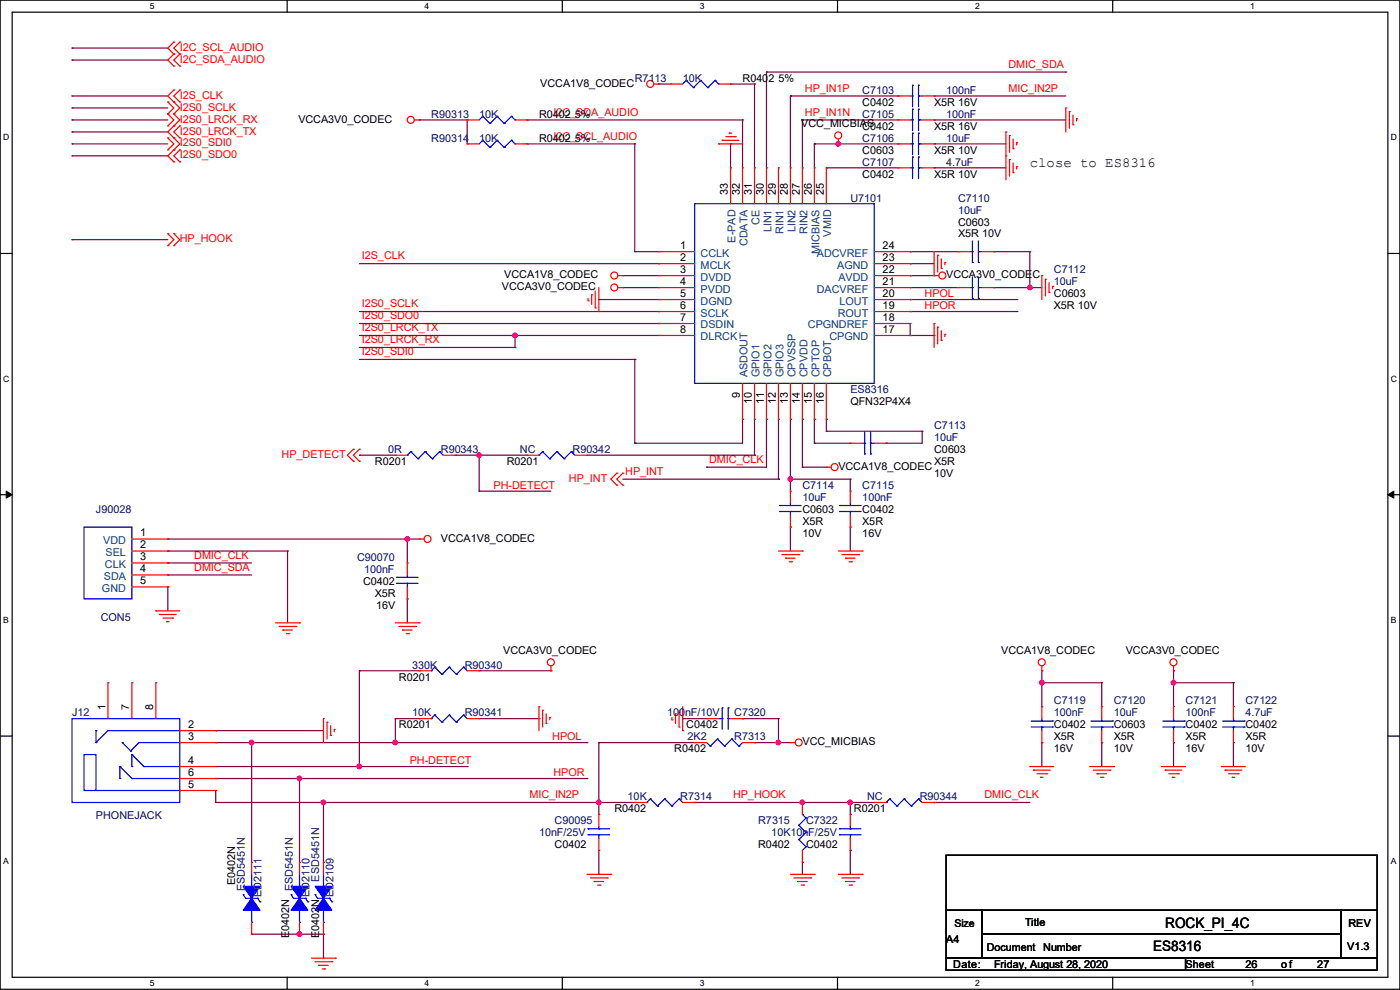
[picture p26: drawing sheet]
<svg xmlns="http://www.w3.org/2000/svg" width="297mm" height="210mm" viewBox="0 0 297 210" stroke-linecap="round" stroke-linejoin="round" font-family="sans-serif">
<defs><g id="words">
<g font-size="3">
<text x="218.5" y="35.4">close to ES8316</text>
<text x="247.2" y="196.9">ROCK_PI_4C</text>
<text x="244.7" y="201.7">ES8316</text>
</g>
<g font-size="2.3" fill="#f00">
<text x="38.1" y="10.8">I2C_SCL_AUDIO</text>
<text x="38.1" y="13.3">I2C_SDA_AUDIO</text>
<text x="213.9" y="14.4">DMIC_SDA</text>
<text x="38.1" y="20.9">I2S_CLK</text>
<text x="38.1" y="23.5">I2S0_SCLK</text>
<text x="170.7" y="19.4">HP_IN1P</text>
<text x="213.9" y="19.4">MIC_IN2P</text>
<text x="38.1" y="28.5">I2S0_LRCK_TX</text>
<text x="38.1" y="26">I2S0_LRCK_RX</text>
<text x="117.4" y="29.6">I2C_SCL_AUDIO</text>
<text x="117.4" y="24.5">I2C_SDA_AUDIO</text>
<text x="170.7" y="24.5">HP_IN1N</text>
<text x="38.1" y="33.6">I2S0_SDO0</text>
<text x="38.1" y="31.1">I2S0_SDI0</text>
<text x="38.1" y="51.4">HP_HOOK</text>
<text x="76.8" y="55">I2S_CLK</text>
<text x="76.8" y="65.1">I2S0_SCLK</text>
<text x="196.1" y="63">HPOL</text>
<text x="196.1" y="65.6">HPOR</text>
<text x="76.8" y="70.2">I2S0_LRCK_TX</text>
<text x="76.8" y="67.7">I2S0_SDO0</text>
<text x="76.8" y="75.3">I2S0_SDI0</text>
<text x="76.8" y="72.8">I2S0_LRCK_RX</text>
<text x="59.7" y="97.1">HP_DETECT</text>
<text x="132.6" y="100.7">HP_INT</text>
<text x="150.4" y="98.2">DMIC_CLK</text>
<text x="104.7" y="103.7">PH-DETECT</text>
<text x="120.7" y="102.2">HP_INT</text>
<text x="41.2" y="118.5">DMIC_CLK</text>
<text x="41.2" y="121">DMIC_SDA</text>
<text x="117.1" y="157">HPOL</text>
<text x="86.9" y="162.1">PH-DETECT</text>
<text x="117.4" y="164.6">HPOR</text>
<text x="112.3" y="169.3">MIC_IN2P</text>
<text x="155.5" y="169.3">HP_HOOK</text>
<text x="208.8" y="169.3">DMIC_CLK</text>
</g>
<g font-size="2.3" fill="#000080">
<text x="134.7" y="17.4">R7113</text>
<text x="144.8" y="17.4">10K</text>
<text x="182.9" y="19.9">C7103</text>
<text x="200.7" y="19.9">100nF</text>
<text x="91.5" y="25">R90313</text>
<text x="101.6" y="25">10K</text>
<text x="182.9" y="25">C7105</text>
<text x="200.7" y="25">100nF</text>
<text x="91.5" y="30.1">R90314</text>
<text x="101.6" y="30.1">10K</text>
<text x="182.9" y="35.1">C7107</text>
<text x="182.9" y="30.1">C7106</text>
<text x="200.7" y="35.1">4.7uF</text>
<text x="200.7" y="30.1">10uF</text>
<text x="180.4" y="42.8">U7101</text>
<text x="203.3" y="42.8">C7110</text>
<text x="203.3" y="45.3">10uF</text>
<text x="223.6" y="58">C7112</text>
<text x="223.6" y="60.5">10uF</text>
<text x="180.4" y="83.4">ES8316</text>
<text x="198.2" y="91">C7113</text>
<text x="198.2" y="93.6">10uF</text>
<text x="82.3" y="96.1">0R</text>
<text x="93.5" y="96.1">R90343</text>
<text x="110.3" y="96.1">NC</text>
<text x="121.5" y="96.1">R90342</text>
<text x="170.2" y="103.7">C7114</text>
<text x="170.2" y="106.3">10uF</text>
<text x="182.9" y="103.7">C7115</text>
<text x="182.9" y="106.3">100nF</text>
<text x="20.4" y="108.8">J90028</text>
<text x="75.7" y="119">C90070</text>
<text x="77.3" y="121.5">100nF</text>
<text x="21.4" y="131.7">CON5</text>
<text x="87.4" y="141.8">330K</text>
<text x="98.6" y="141.8">R90340</text>
<text x="223.6" y="149.4">C7119</text>
<text x="236.3" y="149.4">C7120</text>
<text x="251.5" y="149.4">C7121</text>
<text x="264.2" y="149.4">C7122</text>
<text x="15.3" y="152">J12</text>
<text x="87.4" y="152">10K</text>
<text x="98.6" y="152">R90341</text>
<text x="141.5" y="152">100nF/10V</text>
<text x="155.8" y="152">C7320</text>
<text x="223.6" y="152">100nF</text>
<text x="236.3" y="152">10uF</text>
<text x="251.5" y="152">100nF</text>
<text x="264.2" y="152">4.7uF</text>
<text x="145.8" y="157.1">2K2</text>
<text x="155.8" y="157.1">R7313</text>
<text x="20.4" y="173.8">PHONEJACK</text>
<text x="133.1" y="169.8">10K</text>
<text x="144.3" y="169.8">R7314</text>
<text x="183.9" y="169.8">NC</text>
<text x="195.1" y="169.8">R90344</text>
<text x="114.4" y="177.4">10nF/25V</text>
<text x="117.7" y="174.8">C90095</text>
<text x="160.8" y="174.8">R7315</text>
<text x="163.6" y="177.4">10K10nF/25V</text>
<text x="171" y="174.8">C7322</text>
<text x="51.9" y="189" transform="rotate(-90 51.9 189)">ESD5451N</text>
<text x="55.5" y="190.3" transform="rotate(-90 55.5 190.3)">ED2111</text>
<text x="62.1" y="189" transform="rotate(-90 62.1 189)">ESD5451N</text>
<text x="65.7" y="190.3" transform="rotate(-90 65.7 190.3)">ED2110</text>
<text x="67.7" y="187" transform="rotate(-90 67.7 187)">ESD5451N</text>
<text x="70.7" y="190.3" transform="rotate(-90 70.7 190.3)">ED2109</text>
</g>
<g font-size="2.3">
<text x="157.5" y="17.4">R0402</text>
<text x="165.2" y="17.4">5%</text>
<text x="114.6" y="18.4">VCCA1V8_CODEC</text>
<text x="182.9" y="22.4">C0402</text>
<text x="198.2" y="22.4">X5R 16V</text>
<text x="63.3" y="26">VCCA3V0_CODEC</text>
<text x="114.4" y="25">R0402</text>
<text x="122" y="25">5%</text>
<text x="170" y="27">VCC_MICBIAS</text>
<text x="182.9" y="27.5">C0402</text>
<text x="198.2" y="27.5">X5R 16V</text>
<text x="114.4" y="30.1">R0402</text>
<text x="122" y="30.1">5%</text>
<text x="182.9" y="32.6">C0603</text>
<text x="198.2" y="32.6">X5R 10V</text>
<text x="154.4" y="41.4" transform="rotate(-90 154.4 41.4)">33</text>
<text x="157" y="41.4" transform="rotate(-90 157 41.4)">32</text>
<text x="159.5" y="41.4" transform="rotate(-90 159.5 41.4)">31</text>
<text x="162.1" y="41.4" transform="rotate(-90 162.1 41.4)">30</text>
<text x="164.6" y="41.4" transform="rotate(-90 164.6 41.4)">29</text>
<text x="167.1" y="41.4" transform="rotate(-90 167.1 41.4)">28</text>
<text x="169.7" y="41.4" transform="rotate(-90 169.7 41.4)">27</text>
<text x="172.2" y="41.4" transform="rotate(-90 172.2 41.4)">26</text>
<text x="174.8" y="41.4" transform="rotate(-90 174.8 41.4)">25</text>
<text x="182.9" y="37.7">C0402</text>
<text x="198.2" y="37.7">X5R 10V</text>
<text x="203.3" y="47.8">C0603</text>
<text x="144.3" y="52.8">1</text>
<text x="187.3" y="52.8">24</text>
<text x="203.3" y="50.4">X5R 10V</text>
<text x="107" y="59">VCCA1V8_CODEC</text>
<text x="144.3" y="55.4">2</text>
<text x="144.3" y="57.9">3</text>
<text x="187.3" y="57.9">22</text>
<text x="187.3" y="55.4">23</text>
<text x="200.7" y="59">VCCA3V0_CODEC</text>
<text x="106.5" y="61.6">VCCA3V0_CODEC</text>
<text x="144.3" y="60.5">4</text>
<text x="144.3" y="63">5</text>
<text x="144.3" y="65.5">6</text>
<text x="187.3" y="65.5">19</text>
<text x="187.3" y="63">20</text>
<text x="187.3" y="60.5">21</text>
<text x="223.6" y="63.1">C0603</text>
<text x="223.6" y="65.6">X5R 10V</text>
<text x="144.3" y="68.1">7</text>
<text x="144.3" y="70.6">8</text>
<text x="187.3" y="70.6">17</text>
<text x="187.3" y="68.1">18</text>
<text x="157" y="84.4" transform="rotate(-90 157 84.4)">9</text>
<text x="159.5" y="85.6" transform="rotate(-90 159.5 85.6)">10</text>
<text x="162.1" y="85.6" transform="rotate(-90 162.1 85.6)">11</text>
<text x="164.6" y="85.6" transform="rotate(-90 164.6 85.6)">12</text>
<text x="167.1" y="85.6" transform="rotate(-90 167.1 85.6)">13</text>
<text x="169.7" y="85.6" transform="rotate(-90 169.7 85.6)">14</text>
<text x="172.2" y="85.6" transform="rotate(-90 172.2 85.6)">15</text>
<text x="174.8" y="85.6" transform="rotate(-90 174.8 85.6)">16</text>
<text x="180.4" y="85.9">QFN32P4X4</text>
<text x="79.5" y="98.6">R0201</text>
<text x="107.5" y="98.6">R0201</text>
<text x="177.9" y="99.7">VCCA1V8_CODEC</text>
<text x="198.2" y="96.1">C0603</text>
<text x="198.2" y="98.6">X5R</text>
<text x="198.2" y="101.2">10V</text>
<text x="29.8" y="113.8">1</text>
<text x="170.2" y="108.8">C0603</text>
<text x="170.2" y="111.3">X5R</text>
<text x="170.2" y="113.9">10V</text>
<text x="182.9" y="108.8">C0402</text>
<text x="182.9" y="111.3">X5R</text>
<text x="182.9" y="113.9">16V</text>
<text x="29.8" y="116.3">2</text>
<text x="29.8" y="118.9">3</text>
<text x="93.5" y="114.9">VCCA1V8_CODEC</text>
<text x="29.8" y="121.4">4</text>
<text x="29.8" y="124">5</text>
<text x="77" y="124">C0402</text>
<text x="79.5" y="126.6">X5R</text>
<text x="79.8" y="129.1">16V</text>
<text x="106.7" y="138.8">VCCA3V0_CODEC</text>
<text x="212.4" y="138.8">VCCA1V8_CODEC</text>
<text x="238.8" y="138.8">VCCA3V0_CODEC</text>
<text x="84.6" y="144.4">R0201</text>
<text x="22.4" y="150.7" transform="rotate(-90 22.4 150.7)">1</text>
<text x="27.4" y="150.7" transform="rotate(-90 27.4 150.7)">7</text>
<text x="32.5" y="150.7" transform="rotate(-90 32.5 150.7)">8</text>
<text x="39.9" y="154.4">2</text>
<text x="84.6" y="154.5">R0201</text>
<text x="145.6" y="154.5">C0402</text>
<text x="223.6" y="154.5">C0402</text>
<text x="236.3" y="154.5">C0603</text>
<text x="251.5" y="154.5">C0402</text>
<text x="264.2" y="154.5">C0402</text>
<text x="39.9" y="157">3</text>
<text x="143.1" y="159.6">R0402</text>
<text x="170.2" y="158.1">VCC_MICBIAS</text>
<text x="223.6" y="157.1">X5R</text>
<text x="223.6" y="159.6">16V</text>
<text x="236.3" y="157.1">X5R</text>
<text x="236.3" y="159.6">10V</text>
<text x="251.5" y="157.1">X5R</text>
<text x="251.5" y="159.6">16V</text>
<text x="264.2" y="157.1">X5R</text>
<text x="264.2" y="159.6">10V</text>
<text x="39.9" y="162.1">4</text>
<text x="39.9" y="167.1">5</text>
<text x="39.9" y="164.6">6</text>
<text x="130.4" y="172.3">R0402</text>
<text x="181.2" y="172.3">R0201</text>
<text x="117.7" y="179.9">C0402</text>
<text x="160.8" y="179.9">R0402</text>
<text x="171" y="179.9">C0402</text>
<text x="49.9" y="187.7" transform="rotate(-90 49.9 187.7)">E0402N</text>
<text x="217.5" y="196.4">Title</text>
<text x="286" y="196.7">REV</text>
<text x="61.3" y="198.9" transform="rotate(-90 61.3 198.9)">E0402N</text>
<text x="67.7" y="198.9" transform="rotate(-90 67.7 198.9)">E0402N</text>
<text x="200.7" y="200">A4</text>
<text x="209.3" y="201.8">Document</text>
<text x="221.3" y="201.8">Number</text>
<text x="285.8" y="201.5">V1.3</text>
<text x="202.2" y="205.3">Date:</text>
<text x="210.9" y="205.3">Friday, August 28, 2020</text>
<text x="251.5" y="205.3">Sheet</text>
<text x="264.2" y="205.3">26</text>
<text x="271.8" y="205.3">of</text>
<text x="279.5" y="205.3">27</text>
</g>
<g font-size="2.3" fill="#004080">
<text x="161.1" y="47.7" transform="rotate(-90 161.1 47.7)">CE</text>
<text x="156" y="51.5" transform="rotate(-90 156 51.5)">E-PAD</text>
<text x="158.6" y="52.2" transform="rotate(-90 158.6 52.2)">CDATA</text>
<text x="163.7" y="49.3" transform="rotate(-90 163.7 49.3)">LIN1</text>
<text x="166.2" y="49.7" transform="rotate(-90 166.2 49.7)">RIN1</text>
<text x="168.7" y="49.3" transform="rotate(-90 168.7 49.3)">LIN2</text>
<text x="171.3" y="49.7" transform="rotate(-90 171.3 49.7)">RIN2</text>
<text x="173.8" y="53.9" transform="rotate(-90 173.8 53.9)">MICBIAS</text>
<text x="176.4" y="50.2" transform="rotate(-90 176.4 50.2)">VMID</text>
<text x="148.6" y="54.4">CCLK</text>
<text x="148.6" y="57">MCLK</text>
<text x="148.6" y="59.5">DVDD</text>
<text x="173.3" y="54.4">ADCVREF</text>
<text x="177.6" y="57">AGND</text>
<text x="177.9" y="59.5">AVDD</text>
<text x="148.6" y="62.1">PVDD</text>
<text x="148.6" y="64.6">DGND</text>
<text x="173.3" y="62.1">DACVREF</text>
<text x="178.1" y="64.6">LOUT</text>
<text x="148.6" y="67.1">SCLK</text>
<text x="148.6" y="69.7">DSDIN</text>
<text x="171.4" y="69.7">CPGNDREF</text>
<text x="177.7" y="67.1">ROUT</text>
<text x="148.6" y="72.2">DLRCK</text>
<text x="175.9" y="72.2">CPGND</text>
<text x="158.6" y="80" transform="rotate(-90 158.6 80)">ASDOUT</text>
<text x="161.1" y="80" transform="rotate(-90 161.1 80)">GPIO1</text>
<text x="163.7" y="80" transform="rotate(-90 163.7 80)">GPIO2</text>
<text x="166.2" y="80" transform="rotate(-90 166.2 80)">GPIO3</text>
<text x="168.7" y="80" transform="rotate(-90 168.7 80)">CPVSSP</text>
<text x="171.3" y="80" transform="rotate(-90 171.3 80)">CPVDD</text>
<text x="173.8" y="80" transform="rotate(-90 173.8 80)">CPTOP</text>
<text x="176.4" y="80" transform="rotate(-90 176.4 80)">CPBOT</text>
<text x="21.9" y="115.4">VDD</text>
<text x="22.4" y="117.9">SEL</text>
<text x="21.6" y="125.6">GND</text>
<text x="22" y="123">SDA</text>
<text x="22.3" y="120.5">CLK</text>
</g>
<text font-size="2.2" x="202.5" y="196.6">Size</text>
<g font-size="1.8">
<text x="31.8" y="1.9">5</text>
<text x="90.1" y="1.9">4</text>
<text x="148.5" y="1.9">3</text>
<text x="206.8" y="1.9">2</text>
<text x="265.2" y="1.9">1</text>
<text x=".7" y="29.8">D</text>
<text x="295.1" y="29.8">D</text>
<text x=".7" y="80.9">C</text>
<text x="295.1" y="80.9">C</text>
<text x=".7" y="132.1">B</text>
<text x="295.1" y="132.1">B</text>
<text x=".7" y="183.3">A</text>
<text x="295.1" y="183.3">A</text>
<text x="31.8" y="209.2">5</text>
<text x="90.1" y="209.2">4</text>
<text x="148.5" y="209.2">3</text>
<text x="206.8" y="209.2">2</text>
<text x="265.2" y="209.2">1</text>
</g>
</g></defs>
<path d="M0 0h297v209.8h-297zM2.6 2.6h291.8v204.7h-291.8z" fill="none" stroke="#000" stroke-width=".25"/>
<g fill="#fff">
<path d="M31.7 .3h1v2h-1z"/>
<path d="M31.7 207.6h1v1.9h-1z"/>
</g>
<path d="M60.9 0v2.6M60.9 207.3v2.5" fill="none" stroke="#000" stroke-width=".25"/>
<g fill="#fff">
<path d="M90.1 .3h1v2h-1z"/>
<path d="M90.1 207.6h1v1.9h-1z"/>
</g>
<path d="M119.3 0v2.6M119.3 207.3v2.5" fill="none" stroke="#000" stroke-width=".25"/>
<g fill="#fff">
<path d="M148.5 .3h.9v2h-.9z"/>
<path d="M148.5 207.6h.9v1.9h-.9z"/>
</g>
<path d="M177.7 0v2.6M177.7 207.3v2.5" fill="none" stroke="#000" stroke-width=".25"/>
<g fill="#fff">
<path d="M206.8 .3h1v2h-1z"/>
<path d="M206.8 207.6h1v1.9h-1z"/>
</g>
<path d="M236.1 0v2.6M236.1 207.3v2.5" fill="none" stroke="#000" stroke-width=".25"/>
<g fill="#fff">
<path d="M265.2 .3h1v2h-1z"/>
<path d="M265.2 207.6h1v1.9h-1z"/>
<path d="M.7 28.2h1.2v1.9h-1.2z"/>
<path d="M295.1 28.2h1.2v1.9h-1.2z"/>
<path d="M.7 79.3h1.2v2h-1.2z"/>
<path d="M295.1 79.3h1.2v2h-1.2z"/>
</g>
<path d="M0 53.8h2.6M294.4 53.8h2.6" fill="none" stroke="#000" stroke-width=".25"/>
<g fill="#fff">
<path d="M.7 130.5h1.2v2h-1.2z"/>
<path d="M295.1 130.5h1.1v2h-1.1z"/>
</g>
<path d="M0 104.9h2.6M294.4 104.9h2.6" fill="none" stroke="#000" stroke-width=".25"/>
<path d="M1.3 104.2l1.3 .7-1.3 .8zM294.4 104.9l1.3-.7v1.5z" fill="#000" stroke="#000" stroke-width=".21"/>
<g fill="#fff">
<path d="M.7 181.7h1.2v2h-1.2z"/>
<path d="M295.1 181.7h1.1v2h-1.1z"/>
</g>
<path d="M0 156.1h2.6M294.4 156.1h2.6M200.7 181.4h91.4v11.7h-91.4zM200.7 193.1h7.6v10.1h-7.6zM208.3 193.1h76.2v5.1h-76.2zM208.3 198.2h76.2v5h-76.2zM284.5 193.1h7.6v10.1h-7.6zM200.7 203.2h50.8v2.6h-50.8zM251.5 203.2h40.6v2.6h-40.6z" fill="none" stroke="#000" stroke-width=".25"/>
<g fill="none" stroke="#800040" stroke-width=".25">
<path d="M15.3 12.7h.1M15.3 10.2h.1M15.3 12.7h20.3M15.3 10.2h20.3M139.7 17.8h.1M139.7 17.8h2.6M155 17.8h.1M155 17.8h5.1M160.1 17.8h.1M160.1 17.8v17.8M162.6 15.3h.1M162.6 15.3v20.3"/>
<path d="M162.6 15.3h63.5M226.1 15.3h.1M15.3 30.5h.1M15.3 28h.1M15.3 25.4h.1M15.3 22.9h.1M15.3 20.4h.1M15.3 33.1h.1M15.3 30.5h20.3M15.3 28h20.3M15.3 25.4h20.3M15.3 22.9h20.3"/>
<path d="M15.3 20.4h20.3M15.3 33.1h20.3M88.9 25.4h.1M88.9 25.4h10.2M99.1 25.4h.1M99.1 25.4v5.1M111.8 30.5h.1M111.8 25.4h.1M111.8 30.5h22.9M111.8 25.4h45.7M134.7 30.5h.1M134.7 30.5v22.9"/>
<path d="M155 30.5h.1M155 30.5v5.1M157.5 25.4h.1M157.5 25.4v10.2M167.7 20.4h.1M167.7 20.4h22.8M167.7 20.4v15.2M170.2 25.4h.1M170.2 25.4h20.3M170.2 25.4v10.2M172.8 30.5h.1M172.8 30.5h17.7"/>
<path d="M172.8 30.5v5.1M175.3 35.6h.1M175.3 35.6h15.2M177.8 30.5h.1M198.2 20.4h.1M198.2 25.4h.1M198.2 35.6h.1M198.2 30.5h.1M198.2 30.5h15.2M198.2 25.4h27.9M198.2 20.4h27.9M198.2 35.6h15.2"/>
<path d="M15.3 50.8h.1M15.3 50.8h20.3M76.2 55.9h63.5M132.1 58.5h.1M132.1 58.5h7.6M134.7 53.4h.1M134.7 53.4h5M139.7 55.9h.1M193.1 58.5h.1M193.1 55.9h.1M193.1 53.4h.1M193.1 53.4h10.1"/>
<path d="M193.1 58.5h5.1M193.1 55.9h5.1M210.9 53.4h.1M210.9 53.4h7.6M218.5 53.4h.1M218.5 53.4v7.6M76.2 66.1h63.5M76.2 71.2h63.5M76.2 76.2h58.5M76.2 73.7h33.1M76.2 68.6h63.5M109.3 71.2h.1"/>
<path d="M109.3 73.7h.1M109.3 71.2v2.5M127 63.5h.1M127 63.5h12.7M132.1 61h.1M132.1 61h7.6M134.7 76.2h.1M134.7 76.2v17.8M139.7 68.6h.1M139.7 66.1h.1M193.1 61h.1M193.1 63.5h.1"/>
<path d="M193.1 66.1h.1M193.1 71.2h.1M193.1 61h10.1M193.1 63.5h22.8M193.1 66.1h22.8M193.1 71.2h5.1M193.1 68.6v2.6M198.2 71.2h.1M210.9 61h.1M210.9 61h10.1M218.5 61h.1M76.2 96.6h.1"/>
<path d="M76.2 96.6h7.7M96.6 96.6h.1M96.6 96.6h15.2M101.6 96.6h.1M101.6 96.6v7.6M124.5 96.6h35.6M134.7 94h.1M149.9 99.1h.1M157.5 88.9h.1M157.5 88.9v5.1h-22.8M160.1 96.6h.1M160.1 88.9v7.7"/>
<path d="M162.6 88.9h.1M162.6 88.9v10.2h-12.7M165.1 88.9v12.7M167.7 88.9h.1M167.7 88.9v15.3M170.2 88.9h.1M170.2 99.1h.1M170.2 88.9v10.2M170.2 99.1h5.1M172.8 94h.1M172.8 88.9h.1M172.8 94h7.6"/>
<path d="M172.8 88.9v5.1M175.3 91.5h.1M175.3 88.9h.1M175.3 91.5h20.3M175.3 88.9v2.6M188 94h.1M195.6 91.5h.1M195.6 91.5v2.5h-7.6M35.6 114.3h.1M35.6 119.4h.1M35.6 116.9h.1M35.6 114.3h53.3"/>
<path d="M35.6 119.4h17.8M35.6 116.9h25.4M61 116.9h.1M61 116.9v15.2M86.4 114.3h.1M86.4 114.3v5.1M101.6 104.2h.1M101.6 104.2h15.3M132.1 101.6h33M165.1 101.6h.1M167.7 111.8h.1M167.7 101.6h.1"/>
<path d="M167.7 111.8v5.1M167.7 101.6h12.7M180.4 101.6h.1M180.4 111.8h.1M180.4 101.6v2.6M180.4 111.8v5.1M35.6 124.5h.1M35.6 122h.1M35.6 124.5v5.1M35.6 122h17.8M86.4 127h.1M86.4 127v5.1"/>
<path d="M45.8 155h.1M45.8 157.5h.1M45.8 157.5h78.7M45.8 155h22.8M53.4 157.5h.1M53.4 157.5v25.4M76.2 142.3h.1M76.2 142.3h12.7M76.2 142.3v20.3M83.9 157.5h.1M83.9 152.4h.1M83.9 152.4h5"/>
<path d="M83.9 152.4v5.1M101.6 152.4h12.7M101.6 142.3h15.3M114.3 152.4h.1M116.9 142.3h.1M124.5 157.5h.1M127 157.5h.1M127 157.5h20.4M127 157.5v15.3M144.8 152.4h.1M144.8 152.4h5.1M157.5 152.4h.1"/>
<path d="M157.5 152.4h7.6M160.1 157.5h.1M160.1 157.5h7.6M165.1 157.5h.1M165.1 152.4h.1M165.1 152.4v5.1M221 144.8h.1M221 142.3h.1M221 157.5h.1M221 144.8h12.7M221 142.3v7.6M221 157.5v5.1"/>
<path d="M233.7 144.8h.1M233.7 157.5h.1M233.7 144.8v5.1M233.7 157.5v5.1M249 144.8h.1M249 142.3h.1M249 157.5h.1M249 144.8h12.7M249 142.3v7.6M249 157.5v5.1M261.7 144.8h.1M261.7 157.5h.1"/>
<path d="M261.7 144.8v5.1M261.7 157.5v5.1M45.8 165.1h.1M45.8 167.7h.1M45.8 165.1h78.7M45.8 167.7v2.5h88.9M45.8 162.6h53.3M63.5 165.1h.1M63.5 165.1v17.8M68.6 170.2h.1M68.6 170.2v12.7M76.2 162.6h.1"/>
<path d="M99.1 162.6h.1M124.5 165.1h.1M127 170.2h.1M147.4 170.2h.1M147.4 170.2h38.1M180.4 170.2h.1M180.4 172.8h.1M180.4 170.2v2.6M198.2 170.2h.1M198.2 170.2h20.3M53.4 198.2h.1M53.4 198.2h15.2"/>
<path d="M63.5 198.2h.1M68.6 198.2h.1M68.6 182.9h.1M68.6 198.2v5M127 185.5h.1M127 180.4v5.1M170.2 182.9h.1M170.2 182.9v2.6M180.4 180.4h.1M180.4 180.4v5.1"/>
</g>
<g fill="#f0f" stroke="#f0f" stroke-width=".25">
<circle cx="221" cy="144.8" r=".49"/>
<circle cx="248.9" cy="144.8" r=".49"/>
<circle cx="63.5" cy="165.1" r=".49"/>
<circle cx="53.4" cy="157.5" r=".49"/>
<circle cx="83.8" cy="157.5" r=".49"/>
<circle cx="68.6" cy="170.2" r=".49"/>
<circle cx="63.5" cy="198.1" r=".49"/>
<circle cx="165.1" cy="157.5" r=".49"/>
<circle cx="170.2" cy="170.2" r=".49"/>
<circle cx="127" cy="170.2" r=".49"/>
<circle cx="167.7" cy="101.6" r=".49"/>
<circle cx="177.8" cy="30.5" r=".49"/>
<circle cx="218.5" cy="61" r=".49"/>
<circle cx="109.2" cy="71.1" r=".49"/>
<circle cx="86.4" cy="114.3" r=".49"/>
<circle cx="76.2" cy="162.6" r=".49"/>
<circle cx="101.6" cy="96.5" r=".49"/>
<circle cx="180.4" cy="170.2" r=".49"/>
</g>
<g fill="none" stroke="#f00" stroke-width=".25">
<path d="M36.9 19.1h.1M36.9 8.9h.1M36.9 11.5h.1M36.9 14h.1M36.9 19.1l-1.3 1.3 2.5 2.5-1.2 1.3M36.9 8.9l-1.3 1.3 1.3 1.3M36.9 11.5l-1.3 1.2 1.3 1.3M38.1 19.1h.1M38.1 11.5h.1M38.1 8.9h.1M38.1 14h.1M38.1 19.1l-1.2 1.3 1.2 1.2"/>
<path d="M38.1 8.9l-1.2 1.3 1.2 1.3M38.1 11.5l-1.2 1.2 1.2 1.3M138.7 17.8h1M139.7 17.8h.1M142.3 17.8h.1M142.3 17.8h2.5M152.4 17.8h2.6M155 17.8h.1M35.6 24.2h.1M35.6 21.6h.1M35.6 26.7h.1M35.6 31.8h.1"/>
<path d="M35.6 29.3h.1M35.6 21.6l1.3 1.3-1.3 1.3M35.6 24.2l1.3 1.2-1.3 1.3M35.6 29.3l1.3 1.2-1.3 1.3M36.9 21.6h.1M36.9 31.8h.1M36.9 34.3h.1M36.9 26.7h.1M36.9 29.3h.1M36.9 24.2h.1M36.9 24.2l1.2 1.2-2.5 2.6 2.5 2.5-2.5 2.6 1.3 1.2M38.1 21.6h.1"/>
<path d="M38.1 34.3h.1M38.1 31.8h.1M38.1 29.3h.1M38.1 26.7h.1M38.1 31.8l-1.2 1.3 1.2 1.2M38.1 26.7l-1.2 1.3 1.2 1.3M87.9 25.4h1M88.9 25.4h.1M99.1 25.4h.1M99.1 30.5h.1M99.1 30.5h2.5M99.1 25.4h2.5"/>
<path d="M109.3 30.5h2.5M109.3 25.4h2.5M111.8 25.4h.1M111.8 30.5h.1M152.4 30.5h.1M152.4 30.5h5.1M153.2 29.8h.1M153.2 29.8h3.6M154 29h2M154.7 28.2h.1M154.7 28.2h.5M155 35.6h.1"/>
<path d="M155 35.6v7.6M156 29h.1M157.5 35.6h.1M157.5 35.6v7.6M160.1 35.6h.1M160.1 35.6v7.6M162.6 35.6h.1M162.6 35.6v7.6M165.1 35.6h.1M165.1 35.6v7.6M167.7 35.6h.1M167.7 35.6v7.6"/>
<path d="M170.2 35.6h.1M170.2 35.6v7.6M172.8 35.6h.1M172.8 35.6v7.6M175.3 35.6h.1M175.3 35.6v7.6M177.8 30.5h.1M177.8 29.5v1M190.5 25.4h.1M190.5 20.4h.1M190.5 35.6h.1M190.5 30.5h.1"/>
<path d="M190.5 30.5h2.6M190.5 25.4h2.6M190.5 20.4h2.6M190.5 35.6h2.6M195.6 30.5h2.6M195.6 25.4h2.6M195.6 20.4h2.6M195.6 35.6h2.6M198.2 25.4h.1M198.2 20.4h.1M198.2 35.6h.1M198.2 30.5h.1"/>
<path d="M213.4 28h.1M213.4 33.1h.1M213.4 28v10.1M214.2 28.7h.1M214.2 33.8h.1M214.2 28.7v3.6M214.2 33.8v3.6M214.9 31.5h.1M214.9 36.6h.1M214.9 29.5v2M214.9 34.6v2M215.7 30.3h.1"/>
<path d="M215.7 35.3h.1M215.7 30.3v.5M215.7 35.3v.6M226.1 22.9h.1M226.1 22.9v5.1M226.9 23.7h.1M226.9 23.7v3.5M227.6 26.5h.1M227.6 24.4v2.1M228.4 25.2h.1M228.4 25.2v.5M35.6 52.1h.1"/>
<path d="M35.6 49.6h.1M35.6 49.6l1.3 1.2-1.3 1.3M36.9 52.1h.1M36.9 49.6h.1M36.9 49.6l1.2 1.2-1.2 1.3M131.1 58.5h1M132.1 58.5h.1M139.7 53.4h.1M139.7 55.9h.1M139.7 58.5h.1M139.7 58.5h7.7M139.7 53.4h7.7"/>
<path d="M139.7 55.9h7.7M185.5 58.5h7.6M185.5 53.4h7.6M185.5 55.9h7.6M193.1 58.5h.1M193.1 55.9h.1M193.1 53.4h.1M198.2 58.5h.1M198.2 53.4h.1M198.2 58.5h1M198.2 53.4v5.1M198.9 54.1h.1"/>
<path d="M198.9 54.1v3.6M199.7 56.9h.1M199.7 54.9v2M200.4 55.7h.1M200.4 55.7v.5M203.2 53.4h.1M203.2 53.4h2.6M208.3 53.4h2.6M210.9 53.4h.1M221 58.5h.1M221 58.5v5M221.8 59.2h.1"/>
<path d="M221.8 59.2v3.6M222.5 60v2M124.8 63.8h.1M124.8 63.3v.5M125.5 62.5h.1M125.5 62.5v2.1M126.3 65.3h.1M126.3 61.8v3.5M127 66.1h.1M127 61v5.1M131.1 61h1M132.1 61h.1"/>
<path d="M139.7 61h.1M139.7 63.5h.1M139.7 66.1h.1M139.7 68.6h.1M139.7 71.2h.1M139.7 61h7.7M139.7 63.5h7.7M139.7 66.1h7.7M139.7 68.6h7.7M139.7 71.2h7.7M185.5 61h7.6M185.5 63.5h7.6"/>
<path d="M185.5 66.1h7.6M185.5 68.6h7.6M185.5 71.2h7.6M193.1 71.2h.1M193.1 68.6h.1M193.1 66.1h.1M193.1 63.5h.1M193.1 61h.1M198.2 68.6h.1M198.2 68.6v5.1M198.9 69.4h.1M198.9 69.4v3.5"/>
<path d="M199.7 72.2h.1M199.7 70.1v2.1M200.4 70.9h.1M200.4 70.9v.5M203.2 61h.1M203.2 61h2.6M208.3 61h2.6M210.9 61h.1M222.5 62h.1M223.3 60.7h.1M223.3 60.7v.6M75 95.3h.1"/>
<path d="M75 97.8h.1M75 95.3l-1.3 1.3 1.3 1.2M76.2 95.3h.1M76.2 97.8h.1M76.2 95.3l-1.2 1.3 1.2 1.2M83.9 96.6h.1M83.9 96.6h2.5M94 96.6h2.6M96.6 96.6h.1M111.8 96.6h.1M111.8 96.6h2.5M122 96.6h2.5"/>
<path d="M124.5 96.6h.1M157.5 88.9h.1M157.5 81.3v7.6M160.1 88.9h.1M160.1 81.3v7.6M162.6 88.9h.1M162.6 81.3v7.6M165.1 88.9h.1M165.1 81.3v7.6M167.7 88.9h.1M167.7 81.3v7.6M170.2 88.9h.1"/>
<path d="M170.2 81.3v7.6M172.8 88.9h.1M172.8 81.3v7.6M175.3 99.1h.1M175.3 88.9h.1M175.3 99.1h1M175.3 81.3v7.6M180.4 94h.1M180.4 94h2.5M185.5 94h2.5M188 94h.1M28 116.9h7.6"/>
<path d="M28 114.3h7.6M28 119.4h7.6M35.6 114.3h.1M35.6 116.9h.1M35.6 119.4h.1M86.4 119.4h.1M86.4 119.4v2.6M88.9 114.3h.1M88.9 114.3h1.1M130.9 100.4h.1M130.9 102.9h.1M130.9 100.4l-1.3 1.2 1.3 1.3"/>
<path d="M132.1 100.4h.1M132.1 102.9h.1M132.1 100.4l-1.2 1.2 1.2 1.3M165.1 116.9h5.1M165.9 117.6h3.6M166.7 118.4h.1M166.7 118.4h2M167.4 119.2h.5M167.7 104.2h.1M167.7 111.8h.1M167.7 104.2v2.5M167.7 109.3v2.5"/>
<path d="M167.9 119.2h.1M169.5 117.6h.1M170.2 116.9h.1M177.8 116.9h5.1M178.6 117.6h3.6M179.4 118.4h.1M179.4 118.4h2M180.1 119.2h.5M180.4 104.2h.1M180.4 111.8h.1M180.4 104.2v2.5M180.4 109.3v2.5"/>
<path d="M180.6 119.2h.1M182.2 117.6h.1M182.9 116.9h.1M28 122h7.6M28 124.5h7.6M33.1 129.6h.1M33.1 129.6h5M33.8 130.3h.1M33.8 130.3h3.6M34.6 131.1h2M35.3 131.9h.1M35.3 131.9h.6"/>
<path d="M35.6 122h.1M35.6 124.5h.1M36.6 131.1h.1M58.5 132.1h5M59.2 132.9h3.6M60 133.6h.1M60 133.6h2M60.7 134.4h.6M61.3 134.4h.1M62.8 132.9h.1M63.5 132.1h.1M83.9 132.1h5"/>
<path d="M84.6 132.9h3.6M85.4 133.6h.1M85.4 133.6h2M86.1 134.4h.6M86.4 127h.1M86.4 124.5v2.5M86.7 134.4h.1M88.2 132.9h.1M88.9 132.1h.1M22.9 144.8h.1M22.9 144.8v7.6M28 144.8h.1"/>
<path d="M28 144.8v7.6M33.1 144.8h.1M33.1 144.8v7.6M38.1 157.5h7.7M38.1 155h7.7M45.8 157.5h.1M45.8 155h.1M68.6 152.4h.1M68.6 152.4v5.1M69.4 153.2h.1M69.4 153.2v3.6M70.1 156h.1"/>
<path d="M70.1 154v2M70.9 154.7h.1M70.9 154.7v.5M88.9 152.4h.1M88.9 142.3h.1M88.9 152.4h2.6M88.9 142.3h2.6M99.1 152.4h2.5M99.1 142.3h2.5M101.6 152.4h.1M101.6 142.3h.1M114.3 149.9h.1"/>
<path d="M114.3 149.9v5.1M115.1 150.7h.1M115.1 150.7v3.5M115.9 153.5h.1M115.9 151.4v2.1M116.6 152.2h.1M116.6 152.2v.5M116.9 142.3h.1M116.9 141.3v1M142.5 152.7h.1M142.5 152.2v.5M143.3 151.4h.1"/>
<path d="M143.3 151.4v2.1M144.1 154.2h.1M144.1 150.7v3.5M144.8 155h.1M144.8 149.9v5.1M147.4 157.5h.1M147.4 157.5h2.5M149.9 152.4h.1M149.9 152.4h2.5M155 152.4h2.5M157.5 152.4h.1M157.5 157.5h2.6"/>
<path d="M160.1 157.5h.1M167.7 157.5h.1M167.7 157.5h1M221 142.3h.1M221 149.9h.1M221 157.5h.1M221 141.3v1M221 149.9v2.5M221 155v2.5M233.7 149.9h.1M233.7 157.5h.1M233.7 149.9v2.5"/>
<path d="M233.7 155v2.5M249 142.3h.1M249 149.9h.1M249 157.5h.1M249 141.3v1M249 149.9v2.5M249 155v2.5M261.7 149.9h.1M261.7 157.5h.1M261.7 149.9v2.5M261.7 155v2.5M38.1 162.6h7.7"/>
<path d="M38.1 167.7h7.7M38.1 165.1h7.7M45.8 162.6h.1M45.8 167.7h.1M45.8 165.1h.1M127 172.8h.1M127 172.8v2.5M127 177.8v2.6M134.7 170.2h.1M134.7 170.2h2.5M144.8 170.2h2.6M147.4 170.2h.1"/>
<path d="M170.2 170.2h.1M170.2 170.2v2.6M180.4 172.8h.1M180.4 172.8v2.5M180.4 177.8v2.6M185.5 170.2h.1M185.5 170.2h2.5M195.6 170.2h2.6M198.2 170.2h.1M218.5 162.6h.1M218.5 162.6h5.1M219.2 163.4h.1"/>
<path d="M219.2 163.4h3.6M220 164.1h2M220.8 164.9h.1M220.8 164.9h.5M222 164.1h.1M231.2 162.6h5.1M231.9 163.4h3.6M232.7 164.1h.1M232.7 164.1h2M233.5 164.9h.5M234 164.9h.1M235.5 163.4h.1"/>
<path d="M236.3 162.6h.1M246.4 162.6h.1M246.4 162.6h5.1M247.2 163.4h.1M247.2 163.4h3.5M247.9 164.1h2.1M248.7 164.9h.1M248.7 164.9h.5M250 164.1h.1M259.1 162.6h.1M259.1 162.6h5.1M259.9 163.4h.1"/>
<path d="M259.9 163.4h3.5M260.6 164.1h2.1M261.4 164.9h.1M261.4 164.9h.5M262.7 164.1h.1M53.4 182.9h.1M53.4 198.2h.1M53.4 182.9v2.6M53.4 195.6v2.6M63.5 182.9h.1M63.5 198.2h.1M63.5 182.9v2.6"/>
<path d="M63.5 195.6v2.6M68.6 182.9h.1M68.6 198.2h.1M68.6 182.9v2.6M68.6 195.6v2.6M124.5 185.5h5.1M125.3 186.2h3.5M126 187h.1M126 187h2.1M126.8 187.7h.5M127 180.4h.1M127.3 187.7h.1"/>
<path d="M128.8 186.2h.1M129.6 185.5h.1M167.7 185.5h5.1M168.4 186.2h3.6M169.2 187h.1M169.2 187h2M170 187.7h.5M170.2 182.9h.1M170.2 180.4v2.5M170.5 187.7h.1M172 186.2h.1M172.8 185.5h.1"/>
<path d="M177.8 185.5h5.1M178.6 186.2h3.6M179.4 187h.1M179.4 187h2M180.1 187.7h.5M180.4 180.4h.1M180.6 187.7h.1M182.2 186.2h.1M182.9 185.5h.1M66.1 203.2h5.1M66.8 204h3.6M67.6 204.8h.1"/>
<path d="M67.6 204.8h2M68.4 205.5h.5M68.9 205.5h.1M70.4 204h.1M71.2 203.2h.1"/>
<circle cx="137.9" cy="17.8" r=".74"/>
<circle cx="87.1" cy="25.4" r=".74"/>
<circle cx="177.8" cy="28.7" r=".74"/>
<circle cx="130.3" cy="58.4" r=".74"/>
<circle cx="199.9" cy="58.4" r=".74"/>
<circle cx="130.3" cy="61" r=".74"/>
<circle cx="177.1" cy="99.1" r=".74"/>
<circle cx="90.7" cy="114.3" r=".74"/>
<circle cx="116.9" cy="140.5" r=".74"/>
<circle cx="169.4" cy="157.5" r=".74"/>
<circle cx="221" cy="140.5" r=".74"/>
<circle cx="248.9" cy="140.5" r=".74"/>
</g>
<g fill="none" stroke="#00f" stroke-width=".25">
<path d="M145.6 17.1h.1M145.6 17.1l-.8 .7M145.6 17.1l1.5 1.5M147.1 18.6h.1M148.6 17.1h.1M148.6 17.1l-1.5 1.5M148.6 17.1l1.6 1.5M150.2 18.6h.1M151.7 17.1h.1M151.7 17.1l-1.5 1.5M151.7 17.1l.7 .7M152.4 17.8h.1"/>
<path d="M193.6 18.1h.1M193.6 18.1v4.5M194.9 18.1h.1M194.9 18.1v4.5M102.4 24.7h.1M102.4 29.8h.1M102.4 24.7l-.8 .7M102.4 24.7l1.5 1.5M102.4 29.8l-.8 .7M102.4 29.8l1.5 1.5M103.9 26.2h.1M103.9 31.3h.1"/>
<path d="M105.5 24.7h.1M105.5 29.8h.1M105.5 24.7l-1.6 1.5M105.5 24.7l1.5 1.5M105.5 29.8l-1.6 1.5M105.5 29.8l1.5 1.5M107 26.2h.1M107 31.3h.1M108.5 24.7h.1M108.5 29.8h.1M108.5 24.7l-1.5 1.5M108.5 24.7l.8 .7"/>
<path d="M108.5 29.8l-1.5 1.5M108.5 29.8l.8 .7M109.3 25.4h.1M109.3 30.5h.1M193.1 25.4h.5M193.1 20.4h.5M193.1 35.6h.5M193.1 30.5h.5M193.6 25.4h.1M193.6 23.2h.1M193.6 20.4h.1M193.6 35.6h.1"/>
<path d="M193.6 33.3h.1M193.6 30.5h.1M193.6 28.2h.1M193.6 23.2v4.5M193.6 28.2v4.6M193.6 33.3v4.6M194.9 23.2h.1M194.9 25.4h.1M194.9 20.4h.1M194.9 33.3h.1M194.9 35.6h.1M194.9 28.2h.1"/>
<path d="M194.9 30.5h.1M194.9 25.4h.7M194.9 23.2v4.5M194.9 28.2v4.6M194.9 33.3v4.6M194.9 20.4h.7M194.9 35.6h.7M194.9 30.5h.7M147.4 43.2h38.1v38.1h-38.1zM205.8 53.4h.5M206.3 53.4h.1M206.3 55.7h.1"/>
<path d="M206.3 51.1v4.6M206.3 58.7v4.6M207.6 55.7h.1M207.6 53.4h.1M207.6 51.1v4.6M207.6 58.7v4.6M207.6 53.4h.7M205.8 61h.5M206.3 61h.1M206.3 63.3h.1M207.6 63.3h.1M207.6 61h.1"/>
<path d="M207.6 61h.7M86.4 96.6h.1M87.2 95.8h.1M87.2 95.8l1.5 1.5M87.2 95.8l-.8 .8M88.7 97.3h.1M90.2 95.8h.1M90.2 95.8l1.5 1.5M90.2 95.8l-1.5 1.5M91.7 97.3h.1M93.3 95.8h.1M93.3 95.8l.7 .8"/>
<path d="M93.3 95.8l-1.6 1.5M114.3 96.6h.1M115.1 95.8h.1M115.1 95.8l1.5 1.5M115.1 95.8l-.8 .8M116.6 97.3h.1M118.2 95.8h.1M118.2 95.8l1.5 1.5M118.2 95.8l-1.6 1.5M119.7 97.3h.1M121.2 95.8h.1M121.2 95.8l.8 .8"/>
<path d="M121.2 95.8l-1.5 1.5M182.9 94h.5M183.4 94h.1M183.4 96.3h.1M183.4 91.7v4.6M184.7 96.3h.1M184.7 94h.1M184.7 94h.8M184.7 91.7v4.6M17.8 111.8h10.2v15.2h-10.2zM165.4 108.5h.1M165.4 107.2h.1"/>
<path d="M165.4 108.5h4.6M165.4 107.2h4.6M167.7 107.2h.1M167.7 108.5h.1M167.7 106.7v.5M167.7 108.5v.8M178.1 108.5h.1M178.1 107.2h.1M178.1 108.5h4.6M178.1 107.2h4.6M180.4 107.2h.1M180.4 108.5h.1"/>
<path d="M180.4 106.7v.5M180.4 108.5v.8M84.1 123.7h.1M84.1 122.5h.1M84.1 123.7h4.6M84.1 122.5h4.6M86.4 122.5h.1M86.4 123.7h.1M86.4 122v.5M86.4 123.7v.8M15.3 152.4h22.8v17.8h-22.8zM20.4 157.5h.1"/>
<path d="M20.4 155h.1M20.4 155v2.5M26 157.5h.1M26 157.5l1.7 1.8M27.7 159.3h.1M38.1 155h.1M38.1 157.5h.1M38.1 155h-15.2l-2.5 2.5M38.1 157.5h-8.6l-1.8 1.8M91.5 152.4h.1M91.5 142.3h.1M92.2 151.7h.1"/>
<path d="M92.2 141.5h.1M92.2 151.7l1.6 1.5M92.2 151.7l-.7 .7M92.2 141.5l1.6 1.5M92.2 141.5l-.7 .8M93.8 153.2h.1M93.8 143h.1M95.3 151.7h.1M95.3 141.5h.1M95.3 151.7l1.5 1.5M95.3 151.7l-1.5 1.5M95.3 141.5l1.5 1.5"/>
<path d="M95.3 141.5l-1.5 1.5M96.8 153.2h.1M96.8 143h.1M98.3 151.7h.1M98.3 141.5h.1M98.3 151.7l.8 .7M98.3 151.7l-1.5 1.5M98.3 141.5l.8 .8M98.3 141.5l-1.5 1.5M149.9 157.5l.8 .8M150.7 158.3h.1M152.2 156.8h.1"/>
<path d="M152.2 156.8l-1.5 1.5M152.2 156.8l1.5 1.5M152.4 152.4h.8M153.2 150.2h.1M153.2 152.4h.1M153.2 150.2v4.5M153.7 158.3h.1M154.5 152.4h.1M154.5 150.2h.1M154.5 152.4h.5M154.5 150.2v4.5M155.2 156.8h.1"/>
<path d="M155.2 156.8l-1.5 1.5M155.2 156.8l1.6 1.5M156.8 158.3h.1M157.5 157.5h.1M157.5 157.5l-.7 .8M218.7 154.2h4.6M218.7 153h4.6M221 153h.1M221 154.2h.1M221 152.4v.6M221 154.2v.8M223.3 154.2h.1"/>
<path d="M223.3 153h.1M231.4 154.2h4.6M231.4 153h4.6M233.7 153h.1M233.7 154.2h.1M233.7 152.4v.6M233.7 154.2v.8M236 154.2h.1M236 153h.1M246.7 154.2h4.5M246.7 153h4.5M249 153h.1"/>
<path d="M249 154.2h.1M249 152.4v.6M249 154.2v.8M251.2 154.2h.1M251.2 153h.1M259.4 154.2h4.5M259.4 153h4.5M261.7 153h.1M261.7 154.2h.1M261.7 152.4v.6M261.7 154.2v.8M263.9 154.2h.1"/>
<path d="M263.9 153h.1M17.8 160.1h2.6v7.6h-2.6zM20.4 167.7h17.7M25.4 162.6h.1M25.4 165.1h.1M25.4 162.6l2.6 2.5M25.4 162.6v2.5M28 165.1h.1M28 160.1h.1M28 162.6h.1M28 165.1h10.1M28 160.1l2.5 2.5"/>
<path d="M28 160.1v2.5M30.5 162.6h.1M30.5 162.6h7.6M38.1 167.7h.1M124.8 177.1h.1M124.8 175.8h.1M124.8 177.1h4.5M124.8 175.8h4.5M127 175.8h.1M127 177.1h.1M127 175.3v.5M127 177.1v.7"/>
<path d="M137.2 170.2h.1M138 169.5h.1M138 169.5l1.5 1.5M138 169.5l-.8 .7M139.5 171h.1M141 169.5h.1M141 169.5l1.5 1.5M141 169.5l-1.5 1.5M142.5 171h.1M144.1 169.5h.1M144.1 169.5l.7 .7M144.1 169.5l-1.6 1.5"/>
<path d="M169.5 178.1h.1M169.5 175h.1M169.5 178.1l1.5 1.5M169.5 175l1.5 1.6M170.2 172.8h.1M170.2 172.8l.8 .7M171 179.6h.1M171 176.6h.1M171 173.5h.1M171 179.6l-.8 .8M171 176.6l-1.5 1.5M171 173.5l-1.5 1.5"/>
<path d="M178.1 177.1h.1M178.1 175.8h.1M178.1 177.1h4.6M178.1 175.8h4.6M180.4 175.8h.1M180.4 177.1h.1M180.4 175.3v.5M180.4 177.1v.7M188 170.2h.1M188.8 169.5h.1M188.8 169.5l1.5 1.5M188.8 169.5l-.8 .7"/>
<path d="M190.3 171h.1M191.8 169.5h.1M191.8 169.5l1.5 1.5M191.8 169.5l-1.5 1.5M193.3 171h.1M194.9 169.5h.1M194.9 169.5l.7 .7M194.9 169.5l-1.6 1.5M51.6 189.8h.1M51.6 189.8l.5 .7h2.6M53.4 188h.1M53.4 195.6h.1"/>
<path d="M53.4 185.5v2.5M53.4 193.1v2.5M54.7 190.5h.1M54.7 190.5l.5 .8M55.2 191.3h.1M61.8 189.8h.1M61.8 189.8l.5 .7h2.5M63.5 188h.1M63.5 195.6h.1M63.5 185.5v2.5M63.5 193.1v2.5M64.8 190.5h.1"/>
<path d="M64.8 190.5l.5 .8M65.3 191.3h.1M66.8 189.8h.1M66.8 189.8l.6 .7h2.5M68.6 188h.1M68.6 195.6h.1M68.6 185.5v2.5M68.6 193.1v2.5M69.9 190.5h.1M69.9 190.5l.5 .8M70.4 191.3h.1"/>
</g>
<g fill="#00f" stroke="#00f" stroke-width=".25">
<path d="M61.8 188h3.5l-1.8 2.5z" fill-rule="evenodd"/>
<path d="M63.5 190.5l1.8 2.6h-3.5z" fill-rule="evenodd"/>
<path d="M51.6 188h3.6l-1.8 2.5z" fill-rule="evenodd"/>
<path d="M53.4 190.5l1.8 2.6h-3.6z" fill-rule="evenodd"/>
<path d="M66.8 188h3.6l-1.8 2.5z" fill-rule="evenodd"/>
<path d="M68.6 190.5l1.8 2.6h-3.6z" fill-rule="evenodd"/>
</g>
<use href="#words"/>
</svg>
